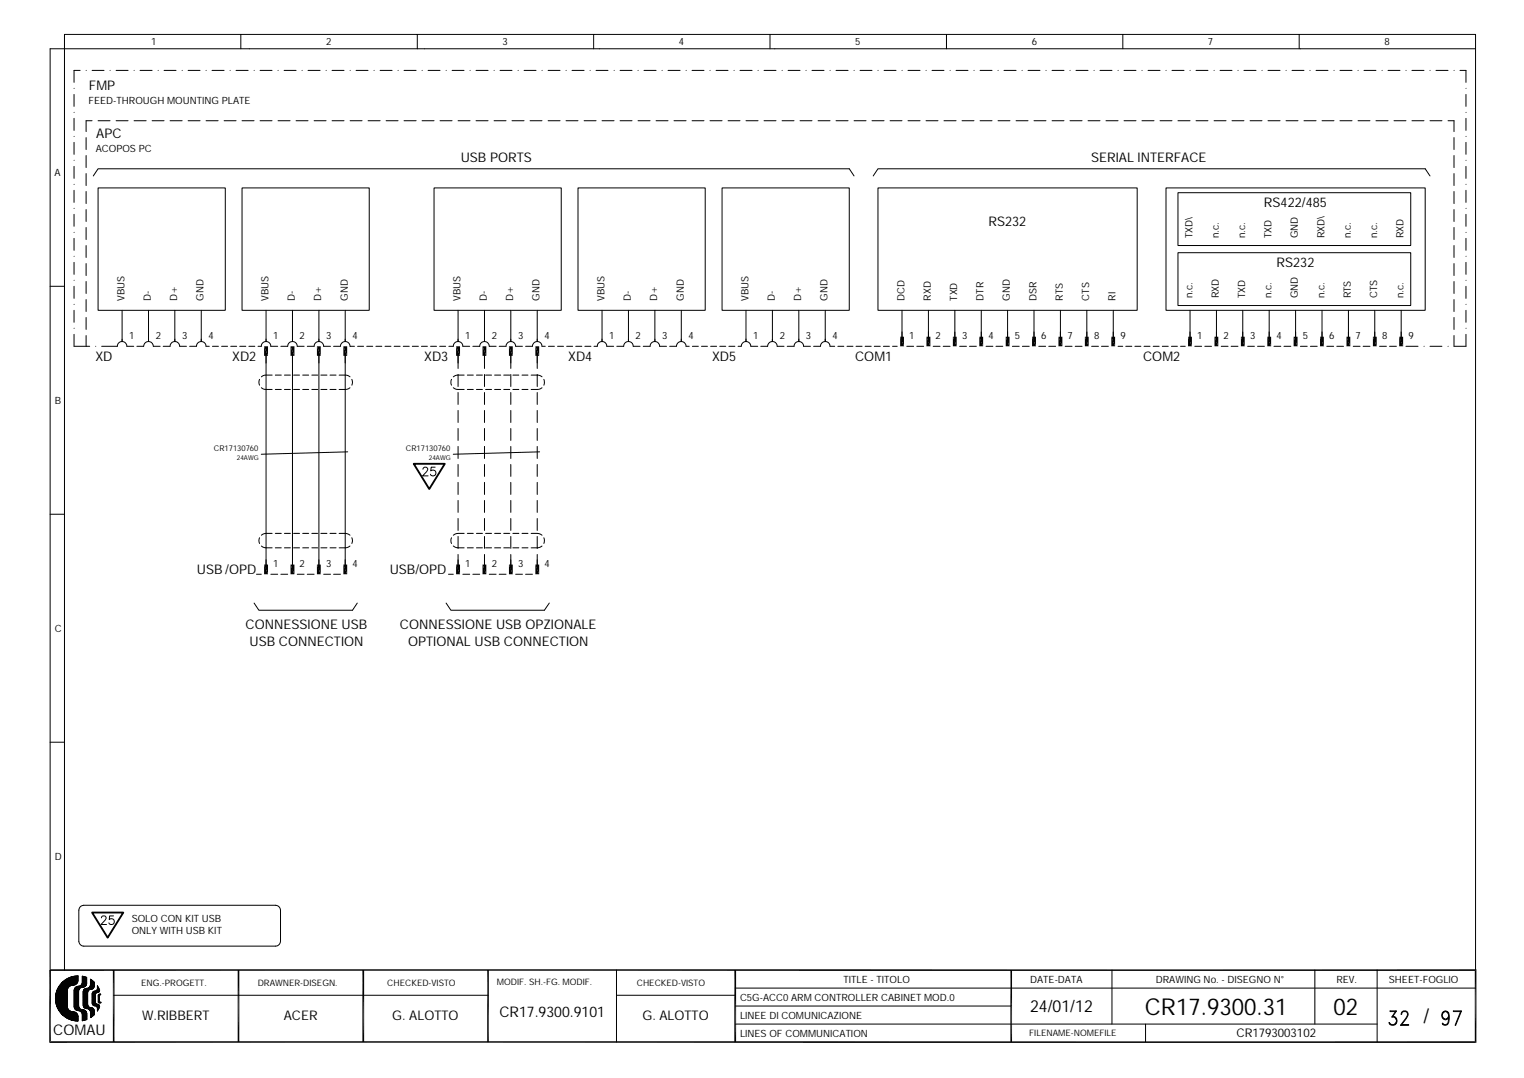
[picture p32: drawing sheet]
<svg xmlns="http://www.w3.org/2000/svg" width="297mm" height="210mm" viewBox="0 0 297 210" stroke-linecap="round" stroke-linejoin="round" font-family="sans-serif">
<defs><g id="words">
<g font-size="4.5">
<text x="222.9" y="197.5">CR17.9300.31</text>
<text x="259.6" y="197.5">02</text>
</g>
<text font-size="3.9" x="277.1" y="199.2">/</text>
<text font-size="3.2" x="200.5" y="197.1">24/01/12</text>
<g font-size="2.9">
<text x="10.4" y="201.5">COMAU</text>
<text x="97.2" y="198">CR17.9300.9101</text>
</g>
<g font-size="2.6">
<text x="17.3" y="17.4">FMP</text>
<text x="18.8" y="26.8">APC</text>
<text x="89.7" y="31.5">USB PORTS</text>
<text x="212.4" y="31.5">SERIAL INTERFACE</text>
<text x="246.1" y="40.3">RS422/485</text>
<text x="192.4" y="44.1">RS232</text>
<text x="248.5" y="52">RS232</text>
<text x="18.6" y="70.2">XD</text>
<text x="45.2" y="70.2">XD2</text>
<text x="82.6" y="70.2">XD3</text>
<text x="110.6" y="70.2">XD4</text>
<text x="138.6" y="70.2">XD5</text>
<text x="166.5" y="70.2">COM1</text>
<text x="222.5" y="70.2">COM2</text>
<text x="38.3" y="111.8">USB /OPD</text>
<text x="75.9" y="111.8">USB/OPD</text>
<text x="47.8" y="122.5">CONNESSIONE USB</text>
<text x="48.6" y="125.8">USB CONNECTION</text>
<text x="77.9" y="122.5">CONNESSIONE USB OPZIONALE</text>
<text x="79.5" y="125.8">OPTIONAL USB CONNECTION</text>
<text x="27.7" y="198.7">W.RIBBERT</text>
<text x="55.2" y="198.7">ACER</text>
<text x="76.4" y="198.7">G. ALOTTO</text>
<text x="125.1" y="198.7">G. ALOTTO</text>
</g>
<text font-size="2.3" x="240.7" y="202">CR1793003102</text>
<g font-size="1.9">
<text x="29.4" y="8.8">1</text>
<text x="63.5" y="8.8">2</text>
<text x="97.8" y="8.8">3</text>
<text x="132.1" y="8.8">4</text>
<text x="166.5" y="8.8">5</text>
<text x="200.9" y="8.8">6</text>
<text x="235.2" y="8.8">7</text>
<text x="269.5" y="8.8">8</text>
<text x="17.2" y="20.2">FEED-THROUGH MOUNTING PLATE</text>
<text x="18.6" y="29.6">ACOPOS PC</text>
<text x="10.6" y="34.3">A</text>
<text x="232.1" y="46.4" transform="rotate(-90 232.1 46.4)">TXD\</text>
<text x="237.3" y="46.4" transform="rotate(-90 237.3 46.4)">n.c.</text>
<text x="242.4" y="46.4" transform="rotate(-90 242.4 46.4)">n.c.</text>
<text x="247.5" y="46.4" transform="rotate(-90 247.5 46.4)">TXD</text>
<text x="252.7" y="46.4" transform="rotate(-90 252.7 46.4)">GND</text>
<text x="257.8" y="46.4" transform="rotate(-90 257.8 46.4)">RXD\</text>
<text x="263" y="46.4" transform="rotate(-90 263 46.4)">n.c.</text>
<text x="268.1" y="46.4" transform="rotate(-90 268.1 46.4)">n.c.</text>
<text x="273.2" y="46.4" transform="rotate(-90 273.2 46.4)">RXD</text>
<text x="24.2" y="58.6" transform="rotate(-90 24.2 58.6)">VBUS</text>
<text x="29.4" y="58.6" transform="rotate(-90 29.4 58.6)">D-</text>
<text x="34.5" y="58.6" transform="rotate(-90 34.5 58.6)">D+</text>
<text x="39.6" y="58.6" transform="rotate(-90 39.6 58.6)">GND</text>
<text x="52.3" y="58.6" transform="rotate(-90 52.3 58.6)">VBUS</text>
<text x="57.4" y="58.6" transform="rotate(-90 57.4 58.6)">D-</text>
<text x="62.5" y="58.6" transform="rotate(-90 62.5 58.6)">D+</text>
<text x="67.7" y="58.6" transform="rotate(-90 67.7 58.6)">GND</text>
<text x="89.6" y="58.6" transform="rotate(-90 89.6 58.6)">VBUS</text>
<text x="94.8" y="58.6" transform="rotate(-90 94.8 58.6)">D-</text>
<text x="99.9" y="58.6" transform="rotate(-90 99.9 58.6)">D+</text>
<text x="105.1" y="58.6" transform="rotate(-90 105.1 58.6)">GND</text>
<text x="117.7" y="58.6" transform="rotate(-90 117.7 58.6)">VBUS</text>
<text x="122.8" y="58.6" transform="rotate(-90 122.8 58.6)">D-</text>
<text x="128" y="58.6" transform="rotate(-90 128 58.6)">D+</text>
<text x="133.1" y="58.6" transform="rotate(-90 133.1 58.6)">GND</text>
<text x="145.7" y="58.6" transform="rotate(-90 145.7 58.6)">VBUS</text>
<text x="150.8" y="58.6" transform="rotate(-90 150.8 58.6)">D-</text>
<text x="156" y="58.6" transform="rotate(-90 156 58.6)">D+</text>
<text x="161.1" y="58.6" transform="rotate(-90 161.1 58.6)">GND</text>
<text x="176.1" y="58.6" transform="rotate(-90 176.1 58.6)">DCD</text>
<text x="181.2" y="58.6" transform="rotate(-90 181.2 58.6)">RXD</text>
<text x="186.4" y="58.6" transform="rotate(-90 186.4 58.6)">TXD</text>
<text x="191.5" y="58.6" transform="rotate(-90 191.5 58.6)">DTR</text>
<text x="196.6" y="58.6" transform="rotate(-90 196.6 58.6)">GND</text>
<text x="201.8" y="58.6" transform="rotate(-90 201.8 58.6)">DSR</text>
<text x="206.9" y="58.6" transform="rotate(-90 206.9 58.6)">RTS</text>
<text x="212" y="58.6" transform="rotate(-90 212 58.6)">CTS</text>
<text x="217.2" y="58.6" transform="rotate(-90 217.2 58.6)">RI</text>
<text x="232.1" y="58.1" transform="rotate(-90 232.1 58.1)">n.c.</text>
<text x="237.3" y="58.1" transform="rotate(-90 237.3 58.1)">RXD</text>
<text x="242.4" y="58.1" transform="rotate(-90 242.4 58.1)">TXD</text>
<text x="247.5" y="58.1" transform="rotate(-90 247.5 58.1)">n.c.</text>
<text x="252.7" y="58.1" transform="rotate(-90 252.7 58.1)">GND</text>
<text x="257.8" y="58.1" transform="rotate(-90 257.8 58.1)">n.c.</text>
<text x="263" y="58.1" transform="rotate(-90 263 58.1)">RTS</text>
<text x="268.1" y="58.1" transform="rotate(-90 268.1 58.1)">CTS</text>
<text x="273.2" y="58.1" transform="rotate(-90 273.2 58.1)">n.c.</text>
<text x="25.2" y="66">1</text>
<text x="30.3" y="66">2</text>
<text x="35.5" y="66">3</text>
<text x="40.6" y="66">4</text>
<text x="53.2" y="66">1</text>
<text x="58.3" y="66">2</text>
<text x="63.5" y="66">3</text>
<text x="68.6" y="66">4</text>
<text x="90.6" y="66">1</text>
<text x="95.7" y="66">2</text>
<text x="100.9" y="66">3</text>
<text x="106" y="66">4</text>
<text x="118.6" y="66">1</text>
<text x="123.7" y="66">2</text>
<text x="128.9" y="66">3</text>
<text x="134" y="66">4</text>
<text x="146.6" y="66">1</text>
<text x="151.8" y="66">2</text>
<text x="156.9" y="66">3</text>
<text x="162.1" y="66">4</text>
<text x="177" y="66">1</text>
<text x="182.1" y="66">2</text>
<text x="187.3" y="66">3</text>
<text x="192.4" y="66">4</text>
<text x="197.6" y="66">5</text>
<text x="202.7" y="66">6</text>
<text x="207.8" y="66">7</text>
<text x="213" y="66">8</text>
<text x="218.1" y="66">9</text>
<text x="233.1" y="66">1</text>
<text x="238.2" y="66">2</text>
<text x="243.4" y="66">3</text>
<text x="248.5" y="66">4</text>
<text x="253.6" y="66">5</text>
<text x="258.8" y="66">6</text>
<text x="263.9" y="66">7</text>
<text x="269" y="66">8</text>
<text x="274.2" y="66">9</text>
<text x="10.7" y="78.6">B</text>
<text x="53.2" y="110.4">1</text>
<text x="58.3" y="110.4">2</text>
<text x="63.5" y="110.4">3</text>
<text x="68.6" y="110.4">4</text>
<text x="90.6" y="110.4">1</text>
<text x="95.7" y="110.4">2</text>
<text x="100.9" y="110.4">3</text>
<text x="106" y="110.4">4</text>
<text x="10.6" y="123">C</text>
<text x="10.7" y="167.4">D</text>
<text x="25.6" y="179.5">SOLO CON KIT USB</text>
<text x="25.6" y="181.9">ONLY WITH USB KIT</text>
<text x="164.2" y="191.5">TITLE - TITOLO</text>
<text x="200.6" y="191.5">DATE-DATA</text>
<text x="225" y="191.5">DRAWING No. - DISEGNO N°</text>
<text x="260.2" y="191.5">REV.</text>
<text x="270.4" y="191.5">SHEET-FOGLIO</text>
<text x="144.1" y="195">C5G-ACC0 ARM CONTROLLER CABINET MOD.0</text>
<text x="144.1" y="198.5">LINEE DI COMUNICAZIONE</text>
<text x="144.1" y="202">LINES OF COMMUNICATION</text>
</g>
<g font-size="1.7">
<text x="27.5" y="191.9">ENG.-PROGETT.</text>
<text x="50.2" y="191.9">DRAWNER-DISEGN.</text>
<text x="75.4" y="191.9">CHECKED-VISTO</text>
<text x="96.7" y="191.7">MODIF. SH.-FG. MODIF.</text>
<text x="124" y="191.9">CHECKED-VISTO</text>
<text x="200.4" y="201.7">FILENAME-NOMEFILE</text>
</g>
<g font-size="1.5">
<text x="41.7" y="87.7">CR17130760</text>
<text x="79" y="87.7">CR17130760</text>
</g>
<g font-size="1.3">
<text x="46.1" y="89.6">24AWG</text>
<text x="83.5" y="89.6">24AWG</text>
</g>
</g></defs>
<g fill="none" stroke="#000" stroke-width=".19">
<path d="M14.4 17.2h.1M14.4 18.4v2.3M15.6 13.7h-1.2v2.3M16.8 13.7h.1M17.9 13.7h2.4M21.4 13.7h.1M22.6 13.7h2.3M26.1 13.7h.1M27.3 13.7h2.3M30.8 13.7h.1M31.9 13.7h2.4M35.5 13.7h.1"/>
<path d="M36.6 13.7h2.3M40.1 13.7h.1M41.3 13.7h2.3M44.8 13.7h.1M46 13.7h2.3M46.9 6.7v2.8M49.5 13.7h.1M50.6 13.7h2.4M54.1 13.7h.1M55.3 13.7h2.3M58.8 13.7h.1M60 13.7h2.3"/>
<path d="M63.5 13.7h.1M64.6 13.7h2.4M68.2 13.7h.1M69.3 13.7h2.3M72.8 13.7h.1M74 13.7h2.3M77.5 13.7h.1M78.7 13.7h2.3M81.2 6.7v2.8M82.2 13.7h.1M83.3 13.7h2.4M86.8 13.7h.1"/>
<path d="M88 13.7h2.3M91.5 13.7h.1M92.7 13.7h2.3M96.2 13.7h.1M97.3 13.7h2.4M100.9 13.7h.1M102 13.7h2.4M105.5 13.7h.1M106.7 13.7h2.3M110.2 13.7h.1M111.4 13.7h2.3M114.9 13.7h.1"/>
<path d="M115.6 6.7v2.8M116 13.7h2.4M119.5 13.7h.1M120.7 13.7h2.3M124.2 13.7h.1M125.4 13.7h2.3M128.9 13.7h.1M130 13.7h2.4M133.6 13.7h.1M134.7 13.7h2.4M138.2 13.7h.1M139.4 13.7h2.3"/>
<path d="M142.9 13.7h.1M144.1 13.7h2.3M147.6 13.7h.1M148.7 13.7h2.4M149.9 6.7v2.8M152.3 13.7h.1M153.4 13.7h2.3M156.9 13.7h.1M158.1 13.7h2.3M161.6 13.7h.1M162.8 13.7h2.3M166.3 13.7h.1"/>
<path d="M167.4 13.7h2.4M170.9 13.7h.1M172.1 13.7h2.3M175.6 13.7h.1M176.8 13.7h2.3M180.3 13.7h.1M181.4 13.7h2.4M184.3 6.7v2.8M185 13.7h.1M186.1 13.7h2.3M189.6 13.7h.1M190.8 13.7h2.3"/>
<path d="M194.3 13.7h.1M195.5 13.7h2.3M199 13.7h.1M200.1 13.7h2.4M203.6 13.7h.1M204.8 13.7h2.3M208.3 13.7h.1M209.5 13.7h2.3M213 13.7h.1M214.1 13.7h2.4M217.7 13.7h.1M218.6 6.7v2.8"/>
<path d="M218.8 13.7h2.3M222.3 13.7h.1M223.5 13.7h2.3M227 13.7h.1M228.2 13.7h2.3M231.7 13.7h.1M232.8 13.7h2.4M236.3 13.7h.1M237.5 13.7h2.3M241 13.7h.1M242.2 13.7h2.3M245.7 13.7h.1"/>
<path d="M246.8 13.7h2.4M250.4 13.7h.1M251.5 13.7h2.4M252.9 6.7v2.8M255 13.7h.1M256.2 13.7h2.3M259.7 13.7h.1M260.9 13.7h2.3M264.4 13.7h.1M265.5 13.7h2.4M269 13.7h.1M270.2 13.7h2.3"/>
<path d="M273.7 13.7h.1M274.9 13.7h2.3M278.4 13.7h.1M279.5 13.7h2.4M283.1 13.7h.1M284.2 13.7h1.2v2.3M285.4 18.4v2.3M285.4 17.2h.1M287.3 9.5h-277.5v179.4M14.4 21.9h.1M14.4 26.6h.1M14.4 31.2h.1"/>
<path d="M14.4 35.9h.1M14.4 23v2.4M14.4 27.7v2.3M14.4 32.4v2.3M14.4 37.1v2.3M16.8 26.8v2.3M16.8 30.3v2.3M16.8 33.8v2.3M16.8 37.3v2.3M17.9 23.5h-1.1v2.1M18.2 34.3l.9-1.4h146.2l1 1.4M19.1 36.6h24.8v23.8h-24.8z"/>
<path d="M19.1 23.5h2.3M22.6 23.5h2.3M26.1 23.5h2.3M29.6 23.5h2.3M33.1 23.5h2.4M36.6 23.5h2.3M40.1 23.5h2.4M43.6 23.5h2.4M47.1 36.6h24.8v23.8h-24.8zM47.1 23.5h2.4M50.6 23.5h2.4M54.1 23.5h2.4"/>
<path d="M57.6 23.5h2.4M61.2 23.5h2.3M64.6 23.5h2.4M68.2 23.5h2.3M71.6 23.5h2.4M75.2 23.5h2.3M78.7 23.5h2.3M82.2 23.5h2.3M84.5 36.6h24.8v23.8h-24.8zM85.7 23.5h2.3M89.2 23.5h2.3M92.7 23.5h2.3"/>
<path d="M96.2 23.5h2.3M99.7 23.5h2.3M103.2 23.5h2.3M106.7 23.5h2.3M110.2 23.5h2.3M112.5 36.6h24.8v23.8h-24.8zM113.7 23.5h2.3M117.2 23.5h2.3M120.7 23.5h2.3M124.2 23.5h2.4M127.7 23.5h2.3M131.2 23.5h2.4"/>
<path d="M134.7 23.5h2.4M138.2 23.5h2.4M140.6 36.6h24.7v23.8h-24.7zM141.7 23.5h2.4M145.2 23.5h2.4M148.7 23.5h2.4M152.3 23.5h2.3M155.7 23.5h2.4M159.3 23.5h2.3M162.8 23.5h2.3M166.3 23.5h2.3M169.8 23.5h2.3"/>
<path d="M170 34.3l.9-1.4h106.6l.9 1.4M170.9 36.6h50.5v23.8h-50.5zM173.3 23.5h2.3M176.8 23.5h2.3M180.3 23.5h2.3M183.8 23.5h2.3M187.3 23.5h2.3M190.8 23.5h2.3M194.3 23.5h2.3M197.8 23.5h2.3M201.3 23.5h2.3M204.8 23.5h2.3"/>
<path d="M208.3 23.5h2.4M211.8 23.5h2.3M215.3 23.5h2.4M218.8 23.5h2.3M222.3 23.5h2.4M225.8 23.5h2.4M227 36.6h50.5v23.8h-50.5zM229.3 37.5h45.3v10.3h-45.3zM229.3 23.5h2.4M232.8 23.5h2.4M236.3 23.5h2.4M239.8 23.5h2.4"/>
<path d="M243.4 23.5h2.3M246.8 23.5h2.4M250.4 23.5h2.3M253.9 23.5h2.3M257.4 23.5h2.3M260.9 23.5h2.3M264.4 23.5h2.3M267.9 23.5h2.3M271.4 23.5h2.3M274.9 23.5h2.3M278.4 23.5h2.3M281.9 23.5h1.2v2.1"/>
<path d="M283.1 26.8v2.3M283.1 30.3v2.3M283.1 33.8v2.3M283.1 37.3v2.3M285.4 23v2.4M285.4 27.7v2.3M285.4 32.4v2.3M285.4 37.1v2.3M285.4 21.9h.1M285.4 26.6h.1M285.4 31.2h.1M285.4 35.9h.1"/>
<path d="M9.8 55.7h2.8M14.4 40.6h.1M14.4 45.2h.1M14.4 49.9h.1M14.4 54.6h.1M14.4 59.3h.1M14.4 41.7v2.4M14.4 46.4v2.3M14.4 51.1v2.3M14.4 55.7v2.4M16.8 40.8v2.3M16.8 44.3v2.3"/>
<path d="M16.8 47.8v2.3M16.8 51.3v2.4M16.8 54.8v2.3M16.8 58.3v2.4M229.3 49.2h45.3v10.3h-45.3zM283.1 40.8v2.3M283.1 44.3v2.3M283.1 47.8v2.3M283.1 51.3v2.4M283.1 54.8v2.3M283.1 58.3v2.4M285.4 41.7v2.4"/>
<path d="M285.4 46.4v2.3M285.4 51.1v2.3M285.4 55.7v2.4M285.4 40.6h.1M285.4 45.2h.1M285.4 49.9h.1M285.4 54.6h.1M285.4 59.3h.1M14.4 65.1v2.3h3.1M14.4 63.9h.1M14.4 60.4v2.4M16.8 61.8v2.3"/>
<path d="M16.8 65.3v2.1M18.6 67.4h.1M19.8 67.4h3a.93 .93 0 0 1 1-.9 .93 .93 0 0 1 .9 .9h1.3M23.8 60.4v6.1M26.6 67.4h1.4a.94 .94 0 0 1 .9-.9 .94 .94 0 0 1 .9 .9h1.4M28.9 60.4v6.1M31.8 67.4h1.3a.94 .94 0 0 1 .9-.9 .94 .94 0 0 1 1 .9h1.3M34 60.4v6.1M36.9 67.4h1.3a.93 .93 0 0 1 1-.9 .93 .93 0 0 1 .9 .9h.6M39.2 60.4v6.1M41.4 67.4h1.1M43.1 67.4h1.2"/>
<path d="M44.9 67.4h1.2M46.7 67.4h1.2M48.5 67.4h1.1M50.2 67.4h.7a.93 .93 0 0 1 .9-.9 .93 .93 0 0 1 .9 .9h1.4M50.5 73.9l-.1 .5 .1 .6M50.9 75.5a2.39 2.39 0 0 0 2.1 .3M51.8 60.4v6.1M51.8 68.8v42.1M53 73a2.39 2.39 0 0 0-2.1 .3v.1M53.6 73h1.2M53.6 75.8h1.2M54.7 67.4h1.3a.93 .93 0 0 1 .9-.9 .93 .93 0 0 1 1 .9h1.3"/>
<path d="M55.4 73h1.1M55.4 75.8h1.1M56.9 60.4v6.1M56.9 68.8v42.1M57.2 73h1.1M57.2 75.8h1.1M58.9 73h1.2M58.9 75.8h1.2M59.8 67.4h1.4a.93 .93 0 0 1 .9-.9 .93 .93 0 0 1 .9 .9h1.3M60.7 73h1.2M60.7 75.8h1.2M62.1 60.4v6.1"/>
<path d="M62.1 68.8v42.1M62.5 73h1.1M62.5 75.8h1.1M64.2 73h1.2M64.2 75.8h1.2M64.9 67.4h1.4a.94 .94 0 0 1 .9-.9 .94 .94 0 0 1 1 .9h.8M66 73a2.49 2.49 0 0 1 2.1 .3v.1M67.2 60.4v6.1M67.2 68.8v42.1M68.1 75.5a2.49 2.49 0 0 1-2.1 .3M68.5 73.9l.1 .5-.1 .6M69.6 67.4h1.2"/>
<path d="M71.4 67.4h1.2M73.2 67.4h1.1M75 67.4h1.1M76.7 67.4h1.2M78.5 67.4h1.2M80.3 67.4h1.1M82 67.4h1.2M83.8 67.4h1.2M85.6 67.4h1.2M87.4 67.4h.8a.93 .93 0 0 1 1-.9 .93 .93 0 0 1 .9 .9h1.3M87.9 73.9l-.1 .5 .1 .6M88.2 75.5h.1a2.39 2.39 0 0 0 2.1 .3"/>
<path d="M89.2 60.4v6.1M89.2 68.8v2.9M89.2 72.9v2.4M89.2 76.4v2.4M89.2 79.9v2.4M90.4 73a2.39 2.39 0 0 0-2.1 .3l-.1 .1M91 73h1.1M91 75.8h1.1M92.1 67.4h1.3a.93 .93 0 0 1 .9-.9 .93 .93 0 0 1 1 .9h1.3M92.8 73h1.1M92.8 75.8h1.1M94.3 60.4v6.1"/>
<path d="M94.3 68.8v2.9M94.3 72.9v2.4M94.3 76.4v2.4M94.3 79.9v2.4M94.5 73h1.2M94.5 75.8h1.2M96.3 73h1.2M96.3 75.8h1.2M97.2 67.4h1.3a.94 .94 0 0 1 1-.9 .94 .94 0 0 1 .9 .9h1.3M98.1 73h1.2M98.1 75.8h1.2M99.4 60.4v6.1"/>
<path d="M99.4 68.8v2.9M99.4 72.9v2.4M99.4 76.4v2.4M99.4 79.9v2.4M99.8 73h1.2M99.8 75.8h1.2M101.6 73h1.2M101.6 75.8h1.2M102.3 67.4h1.4a.93 .93 0 0 1 .9-.9 .93 .93 0 0 1 .9 .9h.7M103.4 73a2.49 2.49 0 0 1 2.1 .3v.1M104.6 60.4v6.1M104.6 68.8v2.9"/>
<path d="M104.6 72.9v2.4M104.6 76.4v2.4M104.6 79.9v2.4M105.5 75.5a2.49 2.49 0 0 1-2.1 .3M105.9 73.9l.1 .5-.1 .6M106.8 67.4h1.1M108.5 67.4h1.2M110.3 67.4h1.2M112.1 67.4h1.2M113.9 67.4h1.1M115.6 67.4h.7a.93 .93 0 0 1 .9-.9 .93 .93 0 0 1 .9 .9h1.4M117.2 60.4v6.1"/>
<path d="M120.1 67.4h1.3a.93 .93 0 0 1 .9-.9 .93 .93 0 0 1 1 .9h1.3M122.3 60.4v6.1M125.2 67.4h1.4a.93 .93 0 0 1 .9-.9 .93 .93 0 0 1 .9 .9h1.4M127.5 60.4v6.1M130.4 67.4h1.3a.94 .94 0 0 1 .9-.9 .94 .94 0 0 1 1 .9h.6M132.6 60.4v6.1M134.8 67.4h1.2M136.6 67.4h1.1M138.3 67.4h1.2M140.1 67.4h1.2M141.9 67.4h1.2M143.7 67.4h.6a.94 .94 0 0 1 .9-.9 .94 .94 0 0 1 1 .9h1.3"/>
<path d="M145.2 60.4v6.1M148.1 67.4h1.3a.93 .93 0 0 1 1-.9 .93 .93 0 0 1 .9 .9h1.3M150.4 60.4v6.1M153.2 67.4h1.4a.93 .93 0 0 1 .9-.9 .93 .93 0 0 1 .9 .9h1.4M155.5 60.4v6.1M158.4 67.4h1.3a.93 .93 0 0 1 1-.9 .93 .93 0 0 1 .9 .9h.9M160.7 60.4v6.1M163.1 67.4h1.2M164.9 67.4h1.2M166.6 67.4h1.2M168.4 67.4h1.2M170.2 67.4h1.2"/>
<path d="M172 67.4h1.1M173.8 67.4h.9M175.6 60.4v6.1M176.5 67.4h1.4M178.5 67.4h1.3M180.7 60.4v6.1M181.7 67.4h1.3M183.6 67.4h1.4M185.9 60.4v6.1M186.8 67.4h1.4M188.7 67.4h1.4M191 60.4v6.1"/>
<path d="M192 67.4h1.3M193.9 67.4h1.3M196.2 60.4v6.1M197.1 67.4h1.3M199 67.4h1.4M201.3 60.4v6.1M202.2 67.4h1.4M204.2 67.4h1.3M206.4 60.4v6.1M207.4 67.4h1.3M209.3 67.4h1.4M211.6 60.4v6.1"/>
<path d="M212.5 67.4h1.3M214.4 67.4h1.4M216.7 60.4v6.1M217.7 67.4h.9M219.2 67.4h1.1M220.9 67.4h1.2M222.7 67.4h1.2M224.5 67.4h1.2M226.3 67.4h1.1M228 67.4h1.2M229.8 67.4h.9M231.7 60.4v6.1"/>
<path d="M232.6 67.4h1.3M234.5 67.4h1.4M236.8 60.4v6.1M237.7 67.4h1.4M239.7 67.4h1.3M241.9 60.4v6.1M242.9 67.4h1.3M244.8 67.4h1.3M247.1 60.4v6.1M248 67.4h1.3M250 67.4h1.3M252.2 60.4v6.1"/>
<path d="M253.2 67.4h1.3M255.1 67.4h1.3M257.4 60.4v6.1M258.3 67.4h1.3M260.2 67.4h1.4M262.5 60.4v6.1M263.4 67.4h1.4M265.4 67.4h1.3M267.6 60.4v6.1M268.6 67.4h1.3M270.5 67.4h1.3M272.8 60.4v6.1"/>
<path d="M273.7 67.4h2.4M277.2 67.4h.1M278.4 67.4h2.3M281.9 67.4h.1M283.1 61.8v2.3M285.4 65.1v2.3h-2.3v-2.1M285.4 60.4v2.4M285.4 63.9h.1M67.7 88l-16.8 .4M82.3 91.4l.4-.4 .5 .1a.52 .52 0 0 1-.2 .8l-.7 .8h1M84.7 91h-.8v.7a.57 .57 0 0 1 .8 0 .57 .57 0 0 1-.1 .8 .57 .57 0 0 1-.8-.2M89.2 83.4v2.4"/>
<path d="M89.2 86.9v2.4M89.2 90.4v2.4M89.2 93.9v2.4M89.2 97.4v2.4M94.3 83.4v2.4M94.3 86.9v2.4M94.3 90.4v2.4M94.3 93.9v2.4M94.3 97.4v2.4M99.4 83.4v2.4M99.4 86.9v2.4M99.4 90.4v2.4"/>
<path d="M99.4 93.9v2.4M99.4 97.4v2.4M104.6 83.4v2.4M104.6 86.9v2.4M104.6 90.4v2.4M104.6 93.9v2.4M104.6 97.4v2.4M105.1 88l-16.9 .4M9.8 100.1h2.8M49.5 117.4l.9 1.4h18.2l1-1.4M49.9 111.8h1M50.5 104.7l-.1 .6 .1 .5"/>
<path d="M50.9 106.3v.1a2.46 2.46 0 0 0 2.1 .3M52.7 111.8h1.4M53 103.9a2.46 2.46 0 0 0-2.1 .3M53.6 103.9h1.2M53.6 106.7h1.2M54.7 111.8h1.3M55.4 103.9h1.1M55.4 106.7h1.1M57.2 103.9h1.1M57.2 106.7h1.1M57.9 111.8h1.3M58.9 103.9h1.2"/>
<path d="M58.9 106.7h1.2M59.8 111.8h1.4M60.7 103.9h1.2M60.7 106.7h1.2M62.5 103.9h1.1M62.5 106.7h1.1M63 111.8h1.3M64.2 103.9h1.2M64.2 106.7h1.2M64.9 111.8h1.4M66 103.9a2.57 2.57 0 0 1 2.1 .3M68.1 106.3v.1a2.57 2.57 0 0 1-2.1 .3"/>
<path d="M68.5 104.7l.1 .6-.1 .5M86.8 117.4l1 1.4h18.2l.9-1.4M87.3 111.8h.9M87.9 104.7l-.1 .6 .1 .5M88.2 106.3l.1 .1a2.46 2.46 0 0 0 2.1 .3M89.2 101v2.3M89.2 104.5v2.3M89.2 108v2.9M90.1 111.8h1.3M90.4 103.9a2.46 2.46 0 0 0-2.1 .3h-.1M91 103.9h1.1M91 106.7h1.1"/>
<path d="M92.1 111.8h1.3M92.8 103.9h1.1M92.8 106.7h1.1M94.3 101v2.3M94.3 104.5v2.3M94.3 108v2.9M94.5 103.9h1.2M94.5 106.7h1.2M95.3 111.8h1.3M96.3 103.9h1.2M96.3 106.7h1.2M97.2 111.8h1.3"/>
<path d="M98.1 103.9h1.2M98.1 106.7h1.2M99.4 101v2.3M99.4 104.5v2.3M99.4 108v2.9M99.8 103.9h1.2M99.8 106.7h1.2M100.4 111.8h1.3M101.6 103.9h1.2M101.6 106.7h1.2M102.3 111.8h1.4M103.4 103.9a2.57 2.57 0 0 1 2.1 .3"/>
<path d="M104.6 101v2.3M104.6 104.5v2.3M104.6 108v2.9M105.5 106.3v.1a2.57 2.57 0 0 1-2.1 .3M105.9 104.7l.1 .6-.1 .5M9.8 144.5h2.8M15.7 176.5l.6-.2h37.4a.99 .99 0 0 1 .9 .9v6.1a.99 .99 0 0 1-.9 .9h-37.4a.99 .99 0 0 1-1-.9v-6.1zM19.7 178.7l.3-.4 .6 .2a.52 .52 0 0 1-.2 .7l-.7 .8h1M22.1 178.3h-.8v.8a.56 .56 0 0 1 .8 0 .56 .56 0 0 1-.1 .8 .56 .56 0 0 1-.8-.2M10.8 194l2.4 2.4-1.1 1.1M10.8 194.9l3.9 3.9M10.8 193.8l2.3 2.3"/>
<path d="M10.8 195.1l3.7 3.6M10.9 193.7l2.2 2.3M10.9 193.4l2.2 2.2M10.9 195.5l3.2 3.2M10.9 193.3l2.2 2.1M11 195.7l2.9 2.9M11 193l2.1 2.1M11.1 192.9l2 2M11.1 196l2.5 2.5M11.1 192.8l2 1.9M11.2 192.6l1.9 2-1.8 1.8M11.2 192.5l1.9 1.9"/>
<path d="M11.3 192.4l1.8 1.9-1.9 1.9M11.3 192.3l1.8 1.7M11.4 192.2l1.7 1.7M11.4 196.7l1.6 1.5 1.1-1.2 1.1 1M11.5 192.1l1.6 1.6M11.5 192l1.6 1.6-2.1 2.1M11.6 191.9l1.5 1.5M11.7 191.8l1.4 1.4M11.8 191.7l1.3 1.3M11.8 191.6l1.3 1.2M11.9 191.5l1.2 1.2M12 191.4l1.1 1.1"/>
<path d="M12.1 191.3l1.1 1.1-2.4 2.4M12.2 191.2l1.1 1.1M12.2 191.2l-.2 .2M12.3 191.1l1.1 1.1M12.4 191.1l1 1M12.4 191l1.1 1.1M12.6 188.9v-182.2h274.7v182.2M12.6 190.9l1 1.1M12.7 190.8l1 1.1M12.7 190.8l1.2 1.1M12.8 198.1l1.2-1.1 1.2 1.2M12.9 190.7l-1.5 1.4"/>
<path d="M13 190.6l1.2 1.2 1-1M13.1 190.6l1.2 1.2M13.1 196.2a1.2 1.2 0 0 0 1.2 .8M13.1 195.5l-1.5 1.5M13.1 195.3l-1.6 1.6M13.1 195.1l-1.6 1.7M13.1 195l-1.7 1.7M13.1 194.8l-1.8 1.7M13.1 194.4l-1.9 1.9 2.1 2.1 1.3-1.3M13.1 194.1l-2 2M13.1 193.9l-2 2.1M13.1 193.8l-2.1 2"/>
<path d="M13.1 193.4l-2.2 2.2M13.1 193.2l-2.2 2.2M13.1 193.1l-2.2 2.2 3.4 3.4 .9-.8M13.1 192.9l-2.2 2.2M13.1 192.7l-2.3 2.3M13.1 195.6l-1.4 1.5M13.1 195.8l-1.4 1.4M13.1 196l-1.3 1.2M13.1 196.2l-1.2 1.2M13.1 196.3l-1.1 1.1M13.2 190.5l1.3 1.3M13.3 190.5l-2.1 2"/>
<path d="M13.3 196.5l-1.1 1.1M13.3 190.5l1.3 1.3M13.3 196.6l-1 1.1-.4-.4M13.4 196.7l-1 1.1M13.4 190.4l1.3 1.3M13.5 196.8l-1.1 1M13.5 190.3l1.3 1.3M13.6 190.3l-2.5 2.5M13.6 196.8l-1 1.1M13.7 190.3l1.2 1.3M13.7 196.9l1.5 1.4M13.7 196.9l-1.1 1.1"/>
<path d="M13.9 196.9l-1.2 1.2M13.9 190.2l1.2 1.2M14.1 190.2l1 1-.5 .6M14.1 190.2l-3.2 3.1M14.2 190.1l1 1M14.3 197a.84 .84 0 0 1 .9 .9M14.3 191.8a1.24 1.24 0 0 0-1.2 .9v3.5M14.3 197l-1.2 1.3M14.4 197l.8 .8M14.4 194.9l.9 .8M14.4 195.2l1 .9-.6 .6M14.4 195.4l2.5 2.4"/>
<path d="M14.4 195.6l2.5 2.4M14.4 195.9l.9 .9M14.4 194.7l.9 .9M14.4 194.3l.9 .9M14.4 194.2l.9 .8M14.4 194l.9 .9M14.4 193.8l.9 .9M14.4 193l.9 .8M14.4 192.8l.9 .9M14.4 193.3l.9 .9M14.4 193.5l.9 .9M14.4 193.7l.9 .8"/>
<path d="M14.4 194.5l.9 .9M14.4 195l.9 .9M14.4 196.1l.8 .7M14.5 197l-1.3 1.3M14.5 192.7l.8 .8M14.5 190.1l.7 .7M14.5 192.5l.8 .8M14.5 190.1l-3.7 3.7M14.6 197.1l.5 .5M14.6 192.4l.7 .8M14.6 190.1l.6 .5M14.6 192.3l.7 .7"/>
<path d="M14.7 197.1l-1.3 1.3M14.7 190l-3.9 4M14.7 192.2l.6 .6M14.8 190l.4 .4M14.8 197.2l-1.3 1.3M14.8 192.2l.6 .5M14.9 192.1l-.4 .4M14.9 190l-4.1 4.2 4.4 4.3M14.9 197.3l-1.2 1.2M14.9 192.1l.5 .5M14.9 190l.3 .3M15 191.5l-1.2-1.3-2.8 2.9 2.1 2.2"/>
<path d="M15 197.4l-1.2 1.2M15 197.5l-1.1 1.1M15.1 190l-4.3 4.3 4.4 4.4M15.1 192.1l.4 .4M15.1 197.6l-1 1.1M15.1 190l.1 .1M15.1 192.1l-.6 .6M15.2 191l-.8 .8M15.2 197.7l-1 1M15.2 190.9a.88 .88 0 0 1-.9 .9M15.2 190.9v-.9a4.4 4.4 0 0 0-4.4 4.4 4.4 4.4 0 0 0 4.4 4.4v-.9M15.2 197.9h.1"/>
<path d="M15.2 190.6l-1.2 1.2-1.2-1.1M15.2 190.5l-1.5 1.5M15.2 190.3l-4.4 4.4 4.1 4.1 .3-.2M15.2 190.1l-4.4 4.4 4.3 4.3M15.2 190.9l-.9-.8-3.4 3.4 2.2 2.3M15.2 198l-.7 .7M15.2 198.2l-.6 .6M15.2 198.4l-.4 .4M15.2 198.7l-.1 .1M15.2 192l-.2 .1a.8 .8 0 0 0-.6 .7v3.2a.77 .77 0 0 0 .8 .8M15.2 196.8a.8 .8 0 0 1 .8 .8v1.1M15.2 192l.4 .4"/>
<path d="M15.3 195.8a.77 .77 0 0 0 .8 .8M15.3 193.3l-.9 .8M15.3 193.1l-.9 .9M15.3 193.4l-.9 .9M15.3 193.6l-.9 .9M15.3 193.8l-.9 .8M15.3 193.9l-.9 .9M15.3 194.3l-.9 .9M15.3 194.5l-.9 .8M15.3 194.6l-.9 .9M15.3 195.1l-.9 .9M15.3 195.5l-.8 .8 .4 .4 .5-.4"/>
<path d="M15.3 195.7l-.7 .7M15.3 194.8l-.9 .9 1.2 1.2M15.3 194.1l-.9 .9M15.3 195l-.9 .8M15.3 195.3l-.8 .9M15.3 195.8l-.7 .7M15.3 192.9l-.9 .9M15.3 192l-.9 .9M15.3 196l-.6 .6M15.4 192.7l-1 .9M15.4 192l.3 .3M15.5 196.4l-.4 .4"/>
<path d="M15.5 192l.3 .3M15.6 192l-1.2 1.1 .9 .9M15.6 196.4l-.4 .4M15.7 196.5l-.3 .3M15.7 191.9l.4 .3M15.8 196.5l1.1 1.2M15.8 196.6l-.3 .2M15.8 191.8l.5 .4M15.9 191.7l.5 .5 .4-.4M15.9 197.2l.5-.5 .4 .4-.8 .8M15.9 196.6l-.3 .3M15.9 197.2l1 1"/>
<path d="M16 191.6l.5 .5M16 196.6l.9 .9M16 191.4l.6 .6M16 190.1l.9 .8M16 197.6l.9 .9M16 197.5l.9 .9-.1 .2-.8-.8M16 198.2l.5 .4M16 198.3l.4 .4M16 198.5l.2 .2M16 191.3l.7 .7M16 191.1l.8 .7M16 198l.6 .6"/>
<path d="M16 198.7h.1M16 190.9l.8 .8M16 190.8l.9 .8M16 190.6l.9 .8M16 190.4l.9 .9M16 190.2l.9 .9M16.1 196.6a.8 .8 0 0 1 .8 .8v1.1M16.1 196.6l-.4 .4M16.1 192.2a.8 .8 0 0 0-.8 .8v2.8M16.2 193.1v2.8l.3 .4 .6 .1 .4 .3 .1 .4v1.1l.8-.6-.1-1-.2-.3-.4-.1M16.2 195.8l.6 .6 .4-.4M16.2 195.6l.8 .8"/>
<path d="M16.2 194.9l.9 .9M16.2 194.7l.9 .9M16.2 194.6l.9 .8M16.2 193.7l.9 .9-.9 .9M16.2 193.4l.9 .8-.9 .9M16.2 196.6l.7 .8-.9 .8M16.2 195.2l2.2 2.2M16.2 193.5l.9 .9M16.2 193.9l.9 .8M16.2 194l.9 .9M16.2 194.2l.9 .9M16.2 194.4l.9 .9"/>
<path d="M16.2 195.1l2.2 2.1M16.2 195.4l1.1 1.1M16.2 190.1l-.2 .2M16.2 193l.9 .9M16.2 192.9l.9 .8M16.3 196.6l-.5 .5M16.3 190.1l.6 .7M16.3 192.8l.8 .8-.9 .9M16.3 190.2l-.3 .3M16.4 192.7l.7 .7M16.5 192.6l.6 .6-.9 .9M16.5 196.7l-.5 .6"/>
<path d="M16.6 192.5l-.3 .3M16.6 192.5l.5 .6M16.6 196.8l-.6 .6M16.6 190.2l-.6 .6M16.7 196.9l-.7 .6M16.7 192.5l.5 .4M16.8 197l-.8 .7M16.8 192.5l-.6 .6M16.8 192.4l.5 .4M16.9 190.3l-.9-.2v1.2a.77 .77 0 0 1-.8 .7M16.9 190.3v1.1a.76 .76 0 0 1-.8 .8M16.9 191.5l-.7 .7"/>
<path d="M16.9 191.3l-.9 .9-.4-.3M16.9 190.8l-2.5 2.5M16.9 190.7l-1 .9M16.9 190.5l-.9 .8M16.9 190.3l-.9 .9M16.9 191.2l-1.2 1.1M16.9 191l-2.5 2.4M16.9 190.4l-.2-.1-.7 .7M16.9 190.6l-.4-.4-.5 .5M16.9 197.2l-.9 .9M16.9 198.5l-.9 .2M16.9 197.5l-.9 .9"/>
<path d="M16.9 197.7l-.9 .9M16.9 197.9l-.9 .8M16.9 198l-.7 .7M16.9 198.2l-.4 .4M17 192.4l-.8 .8M17 192.4l.3 .4M17.1 193.8l-.9 .8M17.1 193.9l-.9 .9M17.1 194.1l-.9 .9M17.1 195l-.9 .8M17.1 195.3l-.8 .8M17.1 195.5l-.7 .7"/>
<path d="M17.1 195.1l-.9 .9M17.1 194.8l-.9 .9M17.1 194.4l-.9 .9M17.1 193.4l-.9 .9M17.1 195.6l-.6 .7M17.1 195.8l-.5 .5-.3-.3M17.1 196.4l.3-.3 1 1M17.1 192.4l.3 .3M17.1 193l-.9 .9M17.2 195.9l-.5 .5M17.3 192.3l.3 .4M17.3 192.3l-1.1 1.1"/>
<path d="M17.3 196.1l-.3 .3M17.4 192.3l.3 .4M17.4 196.6l.5-.4 .4 .5M17.6 196.2l-.3 .3M17.6 192l.5 .5M17.6 191.8l.6 .6M17.6 191.1l.7 .8M17.6 198l.1 .1M17.6 197.7l.3 .3M17.6 197.5l.4 .4M17.6 197.9l.2 .1M17.7 190.7l.6 .8"/>
<path d="M17.7 196.2l.7 .7M17.7 192.7l.4-.2 .2-.3v-1l-.7-.5v1l-.1 .4-.4 .3-.6 .2-.3 .3v.3l.9 .8M17.7 192.7l-.4 .1-.2 .5v2.3l.2 .5 .4 .1M17.7 196.2l-.3 .3M17.9 190.9l-.3 .2M17.9 193.7l.7 .6-.7 .6 1.4 1.4M17.9 194.7l1.4 1.5M17.9 193.4l.7 .6M18 193.4l.3-.4 .4 .4M18 190.9l-.4 .4 .7 .7M18 196.3l-.5 .4 .9 .9M18 193.3l.6 .5-.7 .6 .7 .6-.6 .6"/>
<path d="M18.1 193.2l.5 .4M18.1 191l-.5 .5 .7 .7M18.1 196.3l-.5 .6M18.2 193.1l.4 .4M18.2 191.1l-.6 .6 .7 .6M18.2 196.4l-.6 .6 .7 .7M18.3 191.2l-.7 .6M18.3 196.5l-.7 .7 .6 .6M18.3 196.6l-.7 .7 .5 .5M18.3 191.3l-.8 .8 .5 .5M18.3 191.4l-2.1 2.2M18.3 191.6l-2.1 2.2"/>
<path d="M18.3 192.1l-.5 .5-.4-.4M18.3 191.8l-.9 .9M18.3 192l-.6 .7M18.3 191.4l-.5-.6-.2 .2 .7 .7M18.4 196.7h.1M18.4 196.8l-.8 .7M18.4 196.9l-.8 .8M18.4 197.1l-.8 .7M18.4 197.3l-.8 .7M18.4 197.5l-.7 .6M18.4 193l.4 .3M18.5 193a.51 .51 0 0 0-.6 .5v1.8a.57 .57 0 0 0 .7 .6l.3 .2 .1 .7"/>
<path d="M18.5 193l-.6 .6 .7 .6M18.6 195.1l.1 .3 .6 .3 .1 .4M18.6 194.5l-.7 .6 1.3 1.3M18.6 194.8l-.6 .7 .3 .3M18.6 193.6l-.7 .6 .7 .7M18.6 194.1l-.7 .7M18.6 194l-.7 .6 .7 .6M18.6 195.2l-.5 .5M18.6 195.8l.3-.2 .5 .4M18.6 193l.3 .3M18.6 195.3l-.4 .4M18.7 195.4l-.4 .4"/>
<path d="M18.7 192.9l.3 .4M18.8 195.5l-.4 .3M18.8 192.8l.4 .4M18.9 192.8l.4 .3M18.9 192.7l.4 .3-.2 .2M19 192.5a.51 .51 0 0 1-.5 .5M19 192.5v-.5a.9 .9 0 0 1 .3 1l-.7 .5v1.6M19 196.3l.2 .2M19 192.5l.4 .4M19 196.8h.1M19 192.3l.4 .4M19 192.1l.2 .3"/>
<path d="M19 192h.1M19 192.1v.1M19 195.6l-.3 .3M19.1 195.6l.3 .2M19.1 192.2l-.1 .2M19.1 193.9v1.2l.3 .2h.2v-.2M19.1 195.1l.2 .2 .2-.2M19.1 194.7l.3 .3M19.1 194.9l.4 .4 .1-.2M19.1 194l.3 .2-.3 .2M19.1 194.4l.3 .2M19.1 193.9l.3 .2"/>
<path d="M19.2 195.6l-.4 .4M19.2 192.3l-.2 .2M19.2 196.4l-.2 .3M19.2 192.4l-1.3 1.3M19.3 192.5l-1.4 1.4 .7 .6M19.3 195.7l-.4 .4M19.3 192.7l-1.4 1.4 .7 .6-.7 .6 .6 .5M19.3 195.8l-.4 .4M19.4 193.8v1.3h.2M19.4 193.9l-.3 .2M19.4 194.6l-.3 .2M19.4 196.1l-.4 .4 .1 .1"/>
<path d="M19.4 194l-.3 .2 .3 .3M19.4 195.1l-.2 .1M19.4 194.4l-.3 .2 .3 .2M19.4 194.7l-.3 .3M19.4 194.9l-.3 .2M19.4 193.6h.2M19.4 196.1l-.4 .7M19.4 193.8l-.2-.2v.1l.2 .2M19.4 192.8l-.5 .5M19.4 195.9l-.4 .4M19.5 195.1l.1 .1M19.6 193.7v-.1a.33 .33 0 0 0-.5 .3"/>
<path d="M19.6 193.7l-.2 .1M19.6 193.6h-.1l-.4 .3M22.1 193.8h72.9M120 188.9v14M120 193.8h23.1M143.1 199.4h125M143.1 192.4h144.2M143.1 195.9h53.8M216.5 188.9v10.5M223 199.4v3.5M256 188.9v10.5M268.1 188.9v14"/>
<path d="M270.5 199.2l.3 .3M271.1 197.9a.86 .86 0 0 1 .8 1.3 .86 .86 0 0 1-1.5-.1 .81 .81 0 0 0 .8 .4 .81 .81 0 0 0 .7-.5M271.4 198a.82 .82 0 0 1 .5 .8 .82 .82 0 0 1-.5 .7M271.7 197h-1.1v-.2h1.3l-.8 1.2M271.7 196.8l-.7 1.2 .6 .2 .3 .4M272.8 199.5h1.4v.1h-1.6l1.1-1.3a.83 .83 0 0 0 0-1.3l-.7 .1-.2 .4 .2-.5 .7-.2a.69 .69 0 0 1 .3 1.1l-1.2 1.7M280.8 197.9l.2 .4 .3 .1 .5-.1 .2-.4M280.8 197.5l.2-.4 .3-.1 .5 .1 .2 .4M280.9 199.4l.3 .1 .6-.1M281.2 197a.82 .82 0 0 0-.4 .7 .82 .82 0 0 0 .4 .7M281.6 197l.3 .2a2.89 2.89 0 0 1-.2 2.3M282 198.2a.68 .68 0 0 1-.6 .4 .68 .68 0 0 1-.6-.4 .79 .79 0 0 1 .1-1.2 .79 .79 0 0 1 1.1 .2 3 3 0 0 1-.2 2.3 .65 .65 0 0 1-1-.3l.2 .3"/>
<path d="M282 197.8l-.1 .4-.3 .2M284.4 196.8l-1.1 2.8 1.2-2.8h-1.6v.2h1.5"/>
</g>
<path d="M22.1 188.9v14M46.4 188.9v14M95 188.9v14M196.9 188.9v14M287.3 188.7v14.4M287.4 188.9h-277.6l-.1 14.2M9.6 202.9h277.8" fill="none" stroke="#000" stroke-width=".32"/>
<path d="M70.7 188.9v14M143.1 188.9v14" fill="none" stroke="#000" stroke-width=".34"/>
<path d="M80.5 90.3h6.1l-3 4.9zM17.9 177.7h6.1l-3 4.9z" fill="none" stroke="#000" stroke-width=".36"/>
<g fill="#000">
<path d="M51.4 67.4l.8 1.9h-.8zM51.4 67.4h.8v1.9zM56.6 67.4l.7 1.9h-.7zM56.6 67.4h.7v1.9zM61.7 67.4l.7 1.9h-.7zM61.7 67.4h.7v1.9zM66.8 67.4l.8 1.9h-.8zM66.8 67.4h.8v1.9zM88.8 67.4l.8 1.9h-.8zM88.8 67.4h.8v1.9zM93.9 67.4l.8 1.9h-.8zM93.9 67.4h.8v1.9z"/>
<path d="M99.1 67.4l.7 1.9h-.7zM99.1 67.4h.7v1.9zM104.2 67.4l.8 1.9h-.8zM104.2 67.4h.8v1.9zM175.2 65.6l.8 1.8h-.8zM175.2 65.6h.8v1.8zM180.4 65.6l.7 1.8h-.7zM180.4 65.6h.7v1.8zM185.5 65.6l.7 1.8h-.7zM185.5 65.6h.7v1.8zM190.6 65.6l.8 1.8h-.8zM190.6 65.6h.8v1.8z"/>
<path d="M195.8 65.6l.7 1.8h-.7zM195.8 65.6h.7v1.8zM200.9 65.6l.8 1.8h-.8zM200.9 65.6h.8v1.8zM206.1 65.6l.7 1.8h-.7zM206.1 65.6h.7v1.8zM211.2 65.6l.7 1.8h-.7zM211.2 65.6h.7v1.8zM216.3 65.6l.8 1.8h-.8zM216.3 65.6h.8v1.8zM231.3 65.6l.7 1.8h-.7zM231.3 65.6h.7v1.8z"/>
<path d="M236.4 65.6l.8 1.8h-.8zM236.4 65.6h.8v1.8zM241.6 65.6l.7 1.8h-.7zM241.6 65.6h.7v1.8zM246.7 65.6l.8 1.8h-.8zM246.7 65.6h.8v1.8zM251.8 65.6l.8 1.8h-.8zM251.8 65.6h.8v1.8zM257 65.6l.7 1.8h-.7zM257 65.6h.7v1.8zM262.1 65.6l.8 1.8h-.8zM262.1 65.6h.8v1.8z"/>
<path d="M267.3 65.6l.7 1.8h-.7zM267.3 65.6h.7v1.8zM272.4 65.6l.8 1.8h-.8zM272.4 65.6h.8v1.8zM51.4 109.9l.8 1.9h-.8zM51.4 109.9h.8v1.9zM56.6 109.9l.7 1.9h-.7zM56.6 109.9h.7v1.9zM61.7 109.9l.7 1.9h-.7zM61.7 109.9h.7v1.9zM66.8 109.9l.8 1.9h-.8zM66.8 109.9h.8v1.9z"/>
<path d="M88.8 109.9l.8 1.9h-.8zM88.8 109.9h.8v1.9zM93.9 109.9l.8 1.9h-.8zM93.9 109.9h.8v1.9zM99.1 109.9l.7 1.9h-.7zM99.1 109.9h.7v1.9zM104.2 109.9l.8 1.9h-.8zM104.2 109.9h.8v1.9z"/>
</g>
<use href="#words"/>
</svg>
